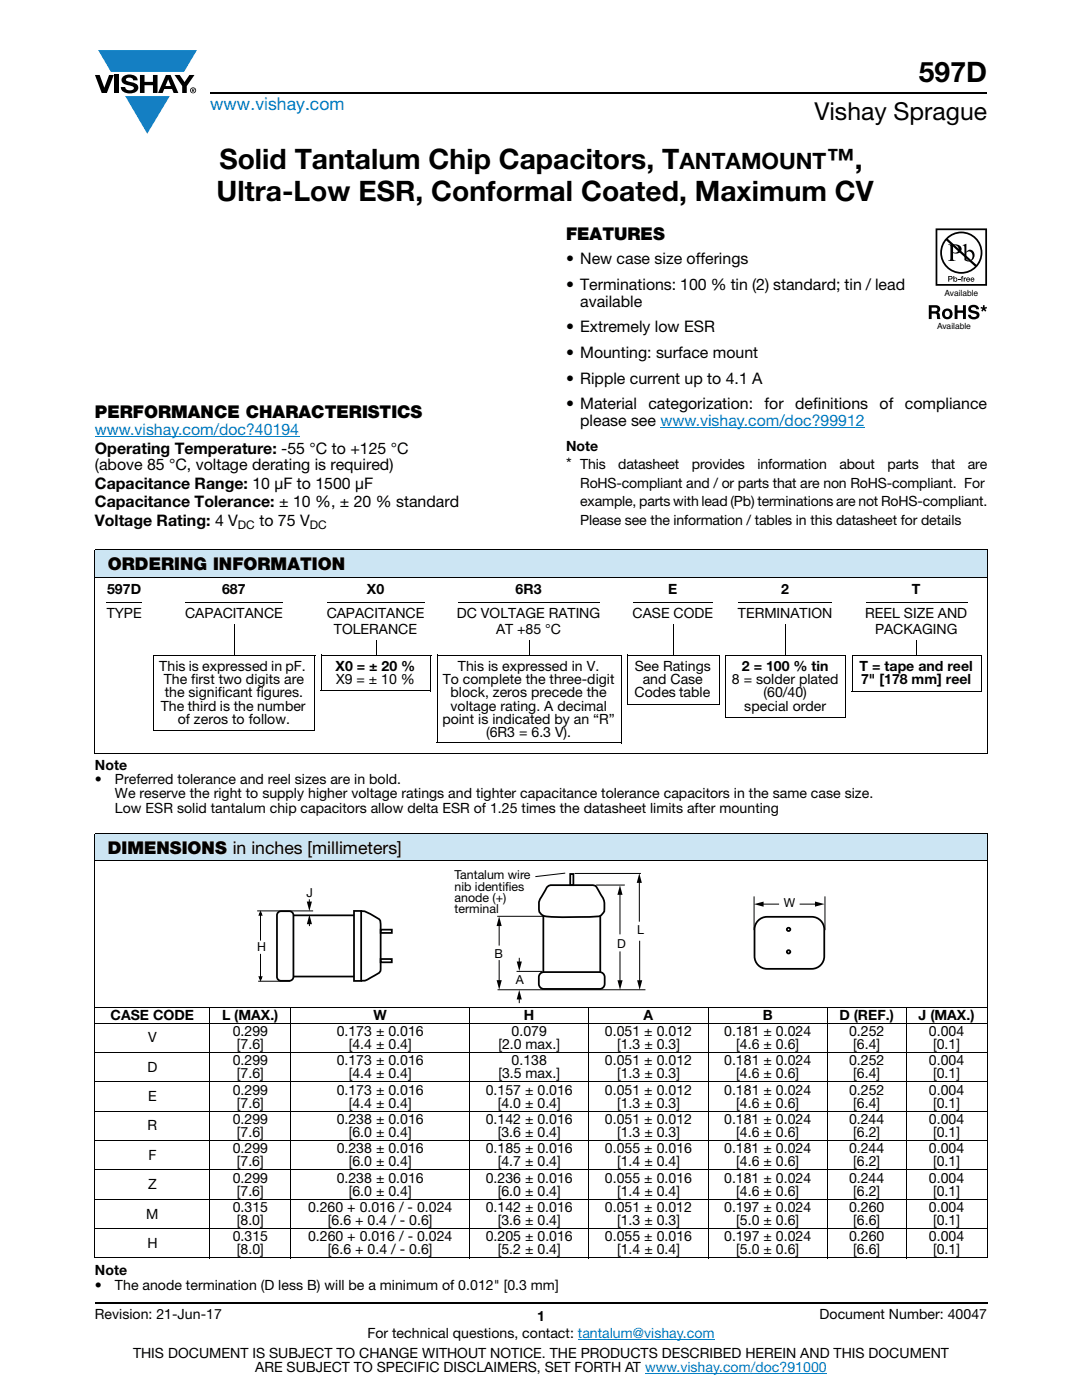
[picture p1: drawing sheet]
<svg xmlns="http://www.w3.org/2000/svg" width="216mm" height="279mm" viewBox="0 0 216 279" stroke-linecap="round" stroke-linejoin="round" font-family="sans-serif">
<defs><g id="words">
<g font-size="5.6">
<text x="183.4" y="16.4">597D</text>
<text x="43.8" y="33.8">Solid Tantalum Chip Capacitors, T</text>
<text x="164.9" y="33.8">™,</text>
<text x="43.2" y="40.1">Ultra-Low ESR, Conformal Coated, Maximum CV</text>
</g>
<text font-size="4.9" x="162.5" y="24">Vishay Sprague</text>
<text font-size="4.5" x="135.6" y="33.8">ANTAMOUNT</text>
<text font-size="3.5" fill="#007ec4" x="42" y="21.9">www.vishay.com</text>
<g font-size="3.5">
<text x="112.9" y="47.9">FEATURES</text>
<text x="18.9" y="83.4">PERFORMANCE CHARACTERISTICS</text>
<text x="21.5" y="113.8">ORDERING INFORMATION</text>
<text x="21.5" y="170.4">DIMENSIONS in inches [millimeters]</text>
</g>
<g font-size="3.2">
<text x="112.9" y="52.7">• New case size offerings</text>
<text x="112.9" y="57.9">• Terminations: 100 % tin (2) standard; tin / lead</text>
<text x="115.8" y="61.2">available</text>
<text x="112.9" y="66.3">• Extremely low ESR</text>
<text x="112.9" y="71.5">• Mounting: surface mount</text>
<text x="112.9" y="76.6">• Ripple current up to 4.1 A</text>
<text x="112.9" y="81.7">• Material</text>
<text x="129.4" y="81.7">categorization:</text>
<text x="152.6" y="81.7">for</text>
<text x="158.7" y="81.7">definitions</text>
<text x="175.5" y="81.7">of</text>
<text x="180.6" y="81.7">compliance</text>
<text x="115.8" y="85">please see www.vishay.com/doc?99912</text>
<text x="18.9" y="90.6">Operating Temperature: -55 °C to +125 °C</text>
<text x="18.9" y="93.8">(above 85 °C, voltage derating is required)</text>
<text x="112.9" y="93.6">*</text>
<text x="18.9" y="97.5">Capacitance Range: 10 μF to 1500 μF</text>
<text x="18.9" y="101.2">Capacitance Tolerance: ± 10 %, ± 20 % standard</text>
<text x="18.9" y="104.9">Voltage Rating: 4 V</text>
<text x="51.8" y="104.9">to 75 V</text>
</g>
<text font-size="3.2" fill="#007ec4" x="18.9" y="86.9">www.vishay.com/doc?40194</text>
<g font-size="2.8">
<text x="112.9" y="89.9">Note</text>
<text x="115.8" y="93.6">This</text>
<text x="123.4" y="93.6">datasheet</text>
<text x="138" y="93.6">provides</text>
<text x="151.2" y="93.6">information</text>
<text x="167.5" y="93.6">about</text>
<text x="177.1" y="93.6">parts</text>
<text x="185.9" y="93.6">that</text>
<text x="193.1" y="93.6">are</text>
<text x="115.8" y="97.3">RoHS-compliant and / or parts that are non RoHS-compliant. For</text>
<text x="115.8" y="101">example, parts with lead (Pb) terminations are not RoHS-compliant.</text>
<text x="115.8" y="104.7">Please see the information / tables in this datasheet for details</text>
<text x="21.4" y="118.6">597D</text>
<text x="44.3" y="118.6">687</text>
<text x="73.2" y="118.6">X0</text>
<text x="102.9" y="118.6">6R3</text>
<text x="133.4" y="118.6">E</text>
<text x="155.9" y="118.6">2</text>
<text x="182" y="118.6">T</text>
<text x="21.3" y="123.3">TYPE</text>
<text x="36.9" y="123.3">CAPACITANCE</text>
<text x="65.2" y="123.3">CAPACITANCE</text>
<text x="91.2" y="123.3">DC VOLTAGE RATING</text>
<text x="126.2" y="123.3">CASE CODE</text>
<text x="147.3" y="123.3">TERMINATION</text>
<text x="172.6" y="123.3">REEL SIZE AND</text>
<text x="66.6" y="126.5">TOLERANCE</text>
<text x="99" y="126.5">AT +85 °C</text>
<text x="174.6" y="126.5">PACKAGING</text>
<text x="31.8" y="133.9">This is expressed in pF.</text>
<text x="32.7" y="136.5">The first two digits are</text>
<text x="67" y="133.9">X0 = ± 20 %</text>
<text x="67.1" y="136.5">X9 = ± 10 %</text>
<text x="88.4" y="136.5">To complete the three-digit</text>
<text x="91.4" y="133.9">This is expressed in V.</text>
<text x="126.7" y="133.9">See Ratings</text>
<text x="128.2" y="136.5">and Case</text>
<text x="146" y="136.5">8 = solder plated</text>
<text x="148" y="133.9">2 = 100 % tin</text>
<text x="171.5" y="133.9">T = tape and reel</text>
<text x="171.8" y="136.5">7&quot; [178 mm] reel</text>
<text x="32.1" y="141.8">The third is the number</text>
<text x="32.9" y="139.2">the significant figures.</text>
<text x="89.9" y="139.2">block, zeros precede the</text>
<text x="89.9" y="141.8">voltage rating. A decimal</text>
<text x="126.6" y="139.2">Codes table</text>
<text x="148.5" y="141.8">special order</text>
<text x="152.4" y="139.2">(60/40)</text>
<text x="35.5" y="144.5">of zeros to follow.</text>
<text x="88.3" y="144.5">point is indicated by an “R”</text>
<text x="97" y="147.1">(6R3 = 6.3 V).</text>
<text x="18.9" y="153.7">Note</text>
<text x="18.9" y="156.5">•</text>
<text x="22.9" y="159.3">We reserve the right to supply higher voltage ratings and tighter capacitance tolerance capacitors in the same case size.</text>
<text x="22.9" y="156.5">Preferred tolerance and reel sizes are in bold.</text>
<text x="22.9" y="162.2">Low ESR solid tantalum chip capacitors allow delta ESR of 1.25 times the datasheet limits after mounting</text>
<text x="22.1" y="203.5">CASE CODE</text>
<text x="44.3" y="203.5">L (MAX.)</text>
<text x="74.5" y="203.5">W</text>
<text x="104.5" y="203.5">H</text>
<text x="128.4" y="203.5">A</text>
<text x="152.2" y="203.5">B</text>
<text x="167.5" y="203.5">D (REF.)</text>
<text x="183.3" y="203.5">J (MAX.)</text>
<text x="29.5" y="208">V</text>
<text x="46.4" y="206.7">0.299</text>
<text x="47.3" y="209.4">[7.6]</text>
<text x="67.2" y="206.7">0.173 ± 0.016</text>
<text x="69.6" y="209.4">[4.4 ± 0.4]</text>
<text x="99.4" y="209.4">[2.0 max.]</text>
<text x="102.1" y="206.7">0.079</text>
<text x="120.7" y="206.7">0.051 ± 0.012</text>
<text x="123.1" y="209.4">[1.3 ± 0.3]</text>
<text x="144.5" y="206.7">0.181 ± 0.024</text>
<text x="146.9" y="209.4">[4.6 ± 0.6]</text>
<text x="169.4" y="206.7">0.252</text>
<text x="170.3" y="209.4">[6.4]</text>
<text x="185.4" y="206.7">0.004</text>
<text x="186.2" y="209.4">[0.1]</text>
<text x="29.4" y="213.9">D</text>
<text x="46.4" y="212.6">0.299</text>
<text x="47.3" y="215.2">[7.6]</text>
<text x="67.2" y="212.6">0.173 ± 0.016</text>
<text x="69.6" y="215.2">[4.4 ± 0.4]</text>
<text x="99.4" y="215.2">[3.5 max.]</text>
<text x="102.1" y="212.6">0.138</text>
<text x="120.7" y="212.6">0.051 ± 0.012</text>
<text x="123.1" y="215.2">[1.3 ± 0.3]</text>
<text x="144.5" y="212.6">0.181 ± 0.024</text>
<text x="146.9" y="215.2">[4.6 ± 0.6]</text>
<text x="169.4" y="212.6">0.252</text>
<text x="170.3" y="215.2">[6.4]</text>
<text x="185.4" y="212.6">0.004</text>
<text x="186.2" y="215.2">[0.1]</text>
<text x="29.5" y="219.8">E</text>
<text x="46.4" y="218.4">0.299</text>
<text x="47.3" y="221.1">[7.6]</text>
<text x="67.2" y="218.4">0.173 ± 0.016</text>
<text x="69.6" y="221.1">[4.4 ± 0.4]</text>
<text x="96.9" y="218.4">0.157 ± 0.016</text>
<text x="99.3" y="221.1">[4.0 ± 0.4]</text>
<text x="120.7" y="218.4">0.051 ± 0.012</text>
<text x="123.1" y="221.1">[1.3 ± 0.3]</text>
<text x="144.5" y="218.4">0.181 ± 0.024</text>
<text x="146.9" y="221.1">[4.6 ± 0.6]</text>
<text x="169.4" y="218.4">0.252</text>
<text x="170.3" y="221.1">[6.4]</text>
<text x="185.4" y="218.4">0.004</text>
<text x="186.2" y="221.1">[0.1]</text>
<text x="29.4" y="225.6">R</text>
<text x="46.4" y="224.3">0.299</text>
<text x="47.3" y="226.9">[7.6]</text>
<text x="67.2" y="224.3">0.238 ± 0.016</text>
<text x="69.6" y="226.9">[6.0 ± 0.4]</text>
<text x="96.9" y="224.3">0.142 ± 0.016</text>
<text x="99.3" y="226.9">[3.6 ± 0.4]</text>
<text x="120.7" y="224.3">0.051 ± 0.012</text>
<text x="123.1" y="226.9">[1.3 ± 0.3]</text>
<text x="144.5" y="224.3">0.181 ± 0.024</text>
<text x="146.9" y="226.9">[4.6 ± 0.6]</text>
<text x="169.4" y="224.3">0.244</text>
<text x="170.3" y="226.9">[6.2]</text>
<text x="185.4" y="224.3">0.004</text>
<text x="186.2" y="226.9">[0.1]</text>
<text x="29.6" y="231.5">F</text>
<text x="46.4" y="230.1">0.299</text>
<text x="47.3" y="232.8">[7.6]</text>
<text x="67.2" y="230.1">0.238 ± 0.016</text>
<text x="69.6" y="232.8">[6.0 ± 0.4]</text>
<text x="96.9" y="230.1">0.185 ± 0.016</text>
<text x="99.3" y="232.8">[4.7 ± 0.4]</text>
<text x="120.7" y="230.1">0.055 ± 0.016</text>
<text x="123.1" y="232.8">[1.4 ± 0.4]</text>
<text x="144.5" y="230.1">0.181 ± 0.024</text>
<text x="146.9" y="232.8">[4.6 ± 0.6]</text>
<text x="169.4" y="230.1">0.244</text>
<text x="170.3" y="232.8">[6.2]</text>
<text x="185.4" y="230.1">0.004</text>
<text x="186.2" y="232.8">[0.1]</text>
<text x="29.5" y="237.3">Z</text>
<text x="46.4" y="236">0.299</text>
<text x="47.3" y="238.7">[7.6]</text>
<text x="67.2" y="236">0.238 ± 0.016</text>
<text x="69.6" y="238.7">[6.0 ± 0.4]</text>
<text x="96.9" y="236">0.236 ± 0.016</text>
<text x="99.3" y="238.7">[6.0 ± 0.4]</text>
<text x="120.7" y="236">0.055 ± 0.016</text>
<text x="123.1" y="238.7">[1.4 ± 0.4]</text>
<text x="144.5" y="236">0.181 ± 0.024</text>
<text x="146.9" y="238.7">[4.6 ± 0.6]</text>
<text x="169.4" y="236">0.244</text>
<text x="170.3" y="238.7">[6.2]</text>
<text x="185.4" y="236">0.004</text>
<text x="186.2" y="238.7">[0.1]</text>
<text x="29.2" y="243.2">M</text>
<text x="46.4" y="241.9">0.315</text>
<text x="47.3" y="244.5">[8.0]</text>
<text x="61.5" y="241.9">0.260 + 0.016 / - 0.024</text>
<text x="65.4" y="244.5">[6.6 + 0.4 / - 0.6]</text>
<text x="96.9" y="241.9">0.142 ± 0.016</text>
<text x="99.3" y="244.5">[3.6 ± 0.4]</text>
<text x="120.7" y="241.9">0.051 ± 0.012</text>
<text x="123.1" y="244.5">[1.3 ± 0.3]</text>
<text x="144.5" y="241.9">0.197 ± 0.024</text>
<text x="146.9" y="244.5">[5.0 ± 0.6]</text>
<text x="169.4" y="241.9">0.260</text>
<text x="170.3" y="244.5">[6.6]</text>
<text x="185.4" y="241.9">0.004</text>
<text x="186.2" y="244.5">[0.1]</text>
<text x="29.4" y="249">H</text>
<text x="46.4" y="247.7">0.315</text>
<text x="47.3" y="250.4">[8.0]</text>
<text x="61.5" y="247.7">0.260 + 0.016 / - 0.024</text>
<text x="65.4" y="250.4">[6.6 + 0.4 / - 0.6]</text>
<text x="96.9" y="247.7">0.205 ± 0.016</text>
<text x="99.3" y="250.4">[5.2 ± 0.4]</text>
<text x="120.7" y="247.7">0.055 ± 0.016</text>
<text x="123.1" y="250.4">[1.4 ± 0.4]</text>
<text x="144.5" y="247.7">0.197 ± 0.024</text>
<text x="146.9" y="250.4">[5.0 ± 0.6]</text>
<text x="169.4" y="247.7">0.260</text>
<text x="170.3" y="250.4">[6.6]</text>
<text x="185.4" y="247.7">0.004</text>
<text x="186.2" y="250.4">[0.1]</text>
<text x="18.9" y="254.4">Note</text>
<text x="18.9" y="257.5">•</text>
<text x="22.9" y="257.5">The anode termination (D less B) will be a minimum of 0.012&quot; [0.3 mm]</text>
<text x="18.9" y="263.3">Revision: 21-Jun-17</text>
<text x="107.2" y="263.6">1</text>
<text x="163.6" y="263.3">Document Number: 40047</text>
<text x="73.3" y="267.1">For technical questions, contact: tantalum@vishay.com</text>
<text x="26.5" y="271">THIS DOCUMENT IS SUBJECT TO CHANGE WITHOUT NOTICE. THE PRODUCTS DESCRIBED HEREIN AND THIS DOCUMENT</text>
<text x="50.9" y="273.8">ARE SUBJECT TO SPECIFIC DISCLAIMERS, SET FORTH AT www.vishay.com/doc?91000</text>
</g>
<g font-size="2.5">
<text x="61.1" y="179.1">J</text>
<text x="90.7" y="175.5">Tantalum wire</text>
<text x="90.7" y="177.7">nib identif</text>
<text x="90.7" y="179.9">anode (+)</text>
<text x="100.8" y="177.7">ies</text>
<text x="90.7" y="182.2">terminal</text>
<text x="156.4" y="181">W</text>
<text x="51.3" y="189.9">H</text>
<text x="98.7" y="191.1">B</text>
<text x="123.1" y="189.1">D</text>
<text x="127.2" y="186.4">L</text>
<text x="102.9" y="196.5">A</text>
</g>
<g font-size="2.4">
<text x="47.5" y="105.5">DC</text>
<text x="61.8" y="105.5">DC</text>
</g>
<g font-size="1.7">
<text x="188.5" y="59">Available</text>
<text x="187" y="65.7">Available</text>
</g>
</g></defs>
<g fill="#147fc3">
<path d="M19.6 10h19.7l-2.6 4.3h-1.1h-13.5z"/>
<path d="M25 19.2h8.9l-4.5 7.5z"/>
</g>
<g fill="#000">
<path d="M18.9 15h1l.9 2.5 1-2.5h.9l-1.4 3.6h-1zM22.9 15h.9v3.6h-.9zM24.6 15.3a2.1 2.1 0 0 1 2.8 .3l.1 .4h-.9a.79 .79 0 0 0-.7-.5 .79 .79 0 0 0-.8 .4l.3 .3 1 .2a1.08 1.08 0 0 1 1.2 1 1.08 1.08 0 0 1-1.1 1.2 1.73 1.73 0 0 1-2.4-1.2h.9a.96 .96 0 0 0 .8 .6 .96 .96 0 0 0 .9-.4 1.31 1.31 0 0 0-1.2-.6 1.03 1.03 0 0 1-1.1-.6 1.03 1.03 0 0 1 .2-1.1zM27.9 15h.9v1.3h1.7v-1.3h.9v3.6h-.9v-1.6h-1.7v1.6h-.9zM34.8 15h1.1l.9 1.4 1-1.4h1l-1.5 2.2v1.4h-.9v-1.4z"/>
<path d="M33.6 15.9l.5 1.3h-1.1zM33.1 15l-1.6 3.6h1l.3-.8h1.5l.3 .8h1l-1.6-3.6z"/>
<path d="M38.4 17.8h.2v.2h-.2zM38.3 17.7v.7h.1v-.3l.4 .3-.2-.3 .2-.2-.1-.2z"/>
<path d="M38.1 18a.46 .46 0 0 1 .9 0 .46 .46 0 0 1-.9 0zM37.9 18a.6 .6 0 0 0 1.2 0 .6 .6 0 0 0-1.2 0z"/>
</g>
<path d="M42 18.6h155M18.9 260h178.1" fill="none" stroke="#000" stroke-width=".36"/>
<path d="M18.9 87.2h40.8M131.8 85.3h40.8M115.3 267.3h27.3M128.7 274h36.3" fill="none" stroke="#007ec4" stroke-width=".2"/>
<g fill="#fff">
<path d="M47 48.6h27.9v28h-27.9z"/>
<path d="M185.3 45.6h11.7v20.4h-11.7z"/>
</g>
<g fill="#000">
<path d="M191.2 55.7h.4v.2h-.4zM191.9 55.1h.3l-.2 .2 .2 .1v.1h-.2v.7h-.1v-.7h-.2zM192.3 55.4h.2v.2l.3-.2v.1l-.3 .1v.6h-.2zM190.5 60.9h.6v1.1h1.1v-1.1h.5v2.8h-.5v-1.3h-1.1v1.3h-.6zM193.5 61a1.15 1.15 0 0 1 1.9 .7h-.6v-.1a.68 .68 0 0 0-1-.2v.4l.2 .1a1.29 1.29 0 0 1 1.4 .9 1.17 1.17 0 0 1-1.1 .9 1.17 1.17 0 0 1-1.1-.9h.5l.1 .2a.67 .67 0 0 0 1.1-.1l-.3-.3-.5-.1a.81 .81 0 0 1-.9-.5 .81 .81 0 0 1 .3-1zM195.7 61.2l.4 .2v-.5h.4v.5l.4-.2 .1 .3-.5 .1 .3 .4-.2 .2-.3-.4-.3 .4-.2-.2 .3-.4-.4-.1z"/>
<path d="M189.1 47.7a3.9 3.9 0 0 1 5.3-.1 3.9 3.9 0 0 1 .4 5.2zM188.8 48l5.7 5.2a3.9 3.9 0 0 1-5.3 .1 3.9 3.9 0 0 1-.4-5.3zM187.6 50.4a4.2 4.2 0 0 0 8.4 0 4.2 4.2 0 0 0-8.4 0z"/>
<path d="M189.4 55.2v.4h.4v-.3zM189.2 55.1h.7l.2 .3-.2 .3-.5 .1v.4h-.2z"/>
<path d="M190.2 49v1.3a.75 .75 0 0 0 1.1-.6 .75 .75 0 0 0-1.1-.7zM189.2 48.8a2.81 2.81 0 0 1 2.4 .3 .97 .97 0 0 1 0 1.2 .97 .97 0 0 1-1.2 .3l-.2-.1v1.1v.2l.5 .3h-1.5l.3-.2 .1-.3v-2.3v-.3z"/>
<path d="M190.4 55.8a.26 .26 0 0 0 .5 0 .26 .26 0 0 0-.5 0zM190.2 55.1h.2v.4a.38 .38 0 0 1 .5 0 .38 .38 0 0 1 0 .6 .38 .38 0 0 1-.5 0l-.2 .1z"/>
<path d="M192.8 50.4v1.4l.2 .1a.72 .72 0 0 0 .8 0 .72 .72 0 0 0 .3-.8 .72 .72 0 0 0-.4-.8 .72 .72 0 0 0-.9 .1zM192.1 48.9l.7-.2v1.6a.89 .89 0 0 1 1.1-.4 .89 .89 0 0 1 .6 1 1.23 1.23 0 0 1-.7 1.2 1.23 1.23 0 0 1-1.4-.2v-2.7z"/>
<path d="M193 55.6v.1h.4l-.2-.2zM193 55.4h.4l.2 .4h-.6v.2h.5a.42 .42 0 0 1-.6 .1 .42 .42 0 0 1 .1-.7z"/>
<path d="M193.9 55.6l-.1 .1h.4l-.2-.2zM193.8 55.4h.5l.1 .4h-.6l.1 .2h.5a.42 .42 0 0 1-.7 .1 .42 .42 0 0 1 .1-.7z"/>
<path d="M187 45.9h9.6v10.8h-9.6zM186.7 45.6v11.4h10.3v-11.4z"/>
<path d="M185.9 61.4v.7h.9a.38 .38 0 0 0 .1-.7zM185.3 60.9h1.4a.78 .78 0 0 1 .8 .4 .78 .78 0 0 1-.1 .9l-.2 .1a.97 .97 0 0 1 .4 1.2l.1 .2h-.7l-.2-1.1h-.9v1.1h-.6z"/>
<path d="M188.8 62.1a.63 .63 0 0 0-.3 .8 .63 .63 0 0 0 .8 .3 .63 .63 0 0 0 .2-.8 .63 .63 0 0 0-.7-.3zM187.9 62.6a1.1 1.1 0 0 1 2.2 0 1.1 1.1 0 0 1-2.2 0z"/>
</g>
<g fill="#cce5f3">
<path d="M18.9 109.7h178.1v5.5h-178.1z"/>
<path d="M18.9 166.3h178.1v5.5h-178.1z"/>
</g>
<g fill="none" stroke="#000" stroke-width=".2">
<path d="M18.9 109.7h178.1M18.9 115.2h178.1M18.9 109.8v40.5M197 109.8v40.5M18.9 150.4h178.1M18.9 166.3h178.1M18.9 171.8h178.1M18.9 166.4v84.6M197 166.4v84.6M18.9 201h178.1M18.9 204.2h178.1M18.9 210.1h178.1"/>
<path d="M18.9 215.9h178.1M41.9 200.9v50.2M58 200.9v50.2M93.7 200.9v50.2M117.5 200.9v50.2M141.3 200.9v50.2M165.1 200.9v50.2M180.8 200.9v50.2M18.9 221.8h178.1M18.9 227.6h178.1M18.9 233.5h178.1M18.9 239.4h178.1"/>
<path d="M18.9 245.2h178.1M18.9 251.1h178.1"/>
</g>
<path d="M51.3 173.5h113.4v26.7h-113.4z" fill="#fff"/>
<g fill="none" stroke="#000" stroke-width=".35">
<path d="M109.1 177.1l.7-.4h8.5l.5 .1 .2 .2 .9 1.5a3.8 3.8 0 0 1 .5 3.6l-.8 .8-8.7 .1a4.1 4.1 0 0 1-3-.6 3 3 0 0 1 .2-3.5zM113.8 174.4h.6v2.3h-.6zM51.8 195h.4l-.2 .4zM52 182.1l.2 .5h-.4zM55.5 182.1l.6-.3h1.6a.8 .8 0 0 1 .9 .9v12.2a.8 .8 0 0 1-.9 .8h-1.6a.8 .8 0 0 1-.8-.8v-12.2zM58.6 182.7h12M58.6 194.9h12.1M70.6 181.8h1.5v14h-1.5zM72.1 181.8l.7 .1a10.3 10.3 0 0 1 3.1 1.9v10l-.2 .3-1 .6a4.3 4.3 0 0 1-2.6 1M75.9 191.4h2.3v.6h-2.3zM76 185.5h2.2v.7h-2.2zM107.8 194.3l.7-.3h11.2a1 1 0 0 1 1 1v1.4a1 1 0 0 1-1 1h-11.2a1 1 0 0 1-1-1v-1.4z"/>
<path d="M108.4 182.7v11.3M119.8 182.7v11.4M151.1 183.9a2.5 2.5 0 0 1 2-.9h8.9a2.51 2.51 0 0 1 2.5 2.5v5.3a2.51 2.51 0 0 1-2.5 2.6h-8.9a2.51 2.51 0 0 1-2.5-2.6v-5.3v-.6z"/>
<circle cx="157.3" cy="190" r=".34"/>
<circle cx="157.3" cy="185.5" r=".34"/>
</g>
<g fill="none" stroke="#000" stroke-width=".2">
<path d="M21.4 120.2h6.9M30.7 130.8h32.2M30.7 130.7v15.1M37.1 120.2h19.3M46.8 124.7v6.2M62.8 130.8v15.1M64 137.9h22M64.1 130.8h22M64.1 130.7v7.2M65.4 120.2h19.3M75 127.8v3.1M86 130.8v7.2"/>
<path d="M87.2 130.8h36.8M87.2 130.7v17.6M91.5 120.2h28.2M105.6 127.8v3.1M124 130.8v17.6M125.2 130.8h18.4M125.2 130.7v9.8M126.5 120.2h15.7M134.3 124.7v6.2M143.5 130.8v9.8M144.8 130.8h24.1M144.8 130.7v12.5"/>
<path d="M147.5 120.2h18.5M156.8 124.7v6.2M168.8 130.8v12.5M170 138h25.8M170.1 130.7v7.3M170.1 130.8h25.8M173 120.2h20.1M182.9 127.8v3.1M195.8 130.8v7.3M30.6 145.8h32.2M87.1 148.3h36.9M125.1 140.5h18.4"/>
<path d="M144.7 143.2h24.1M61.7 179.5v.8M112.8 174.3l-6 .6M114.6 174.3h13.3M119 176.6h5.7M123.7 178.2v8.3M127.6 175.8v8.1M150.5 178.9v6.7M164.6 178.9v6.7M51.3 181.8h11.2M51.5 195.8h6.4M52 182.6v5.1"/>
<path d="M52 190.4v4.6M61.7 184.1v.7M99.2 182.9h9.2M99.3 197.5h29.5M99.6 184.5v4.2M99.6 191.6v4.4M103.1 193.9h5.1M103.6 191.2v1M103.6 199.1v1.1M123.7 189.9v6.1M127.6 187.7v8.3M152 180.4h3.5"/>
<path d="M159.6 180.4h3.4"/>
</g>
<g fill="#000">
<path d="M21.3 120.1l.1 .2zM37.1 120.1v.2zM46.7 124.6l.2 .1zM65.3 120.1l.1 .2zM75 127.8h.1zM91.5 120.1v.2zM105.5 127.8h.2zM126.4 120.1l.1 .2zM134.3 124.6l.1 .1zM147.4 120.1l.1 .2zM156.7 124.6l.2 .1zM172.9 120.1l.1 .2z"/>
<path d="M182.8 127.8h.2zM61.2 179.9h1l-.5 1.9zM123.7 176.7l.5 1.9h-1zM127.6 174.3l.5 1.9h-1zM150.5 180.4l1.9-.5v1.1zM61.7 182.5l.6 1.9h-1.1zM99.1 195.6h1l-.5 1.9zM99.6 182.9l.5 1.9h-1zM103.1 191.9h1l-.5 1.9zM103.6 197.6l.5 1.9h-1zM123.2 195.6h1l-.5 1.9zM127.1 195.6h1.1l-.6 1.9z"/>
<path d="M162.6 179.9l1.9 .5-1.9 .5z"/>
</g>
<g fill="#000">
<path d="M52 182.1l.2 .5h-.4z" fill-rule="evenodd"/>
<path d="M51.8 195h.4l-.2 .4z" fill-rule="evenodd"/>
</g>
<use href="#words"/>
</svg>
